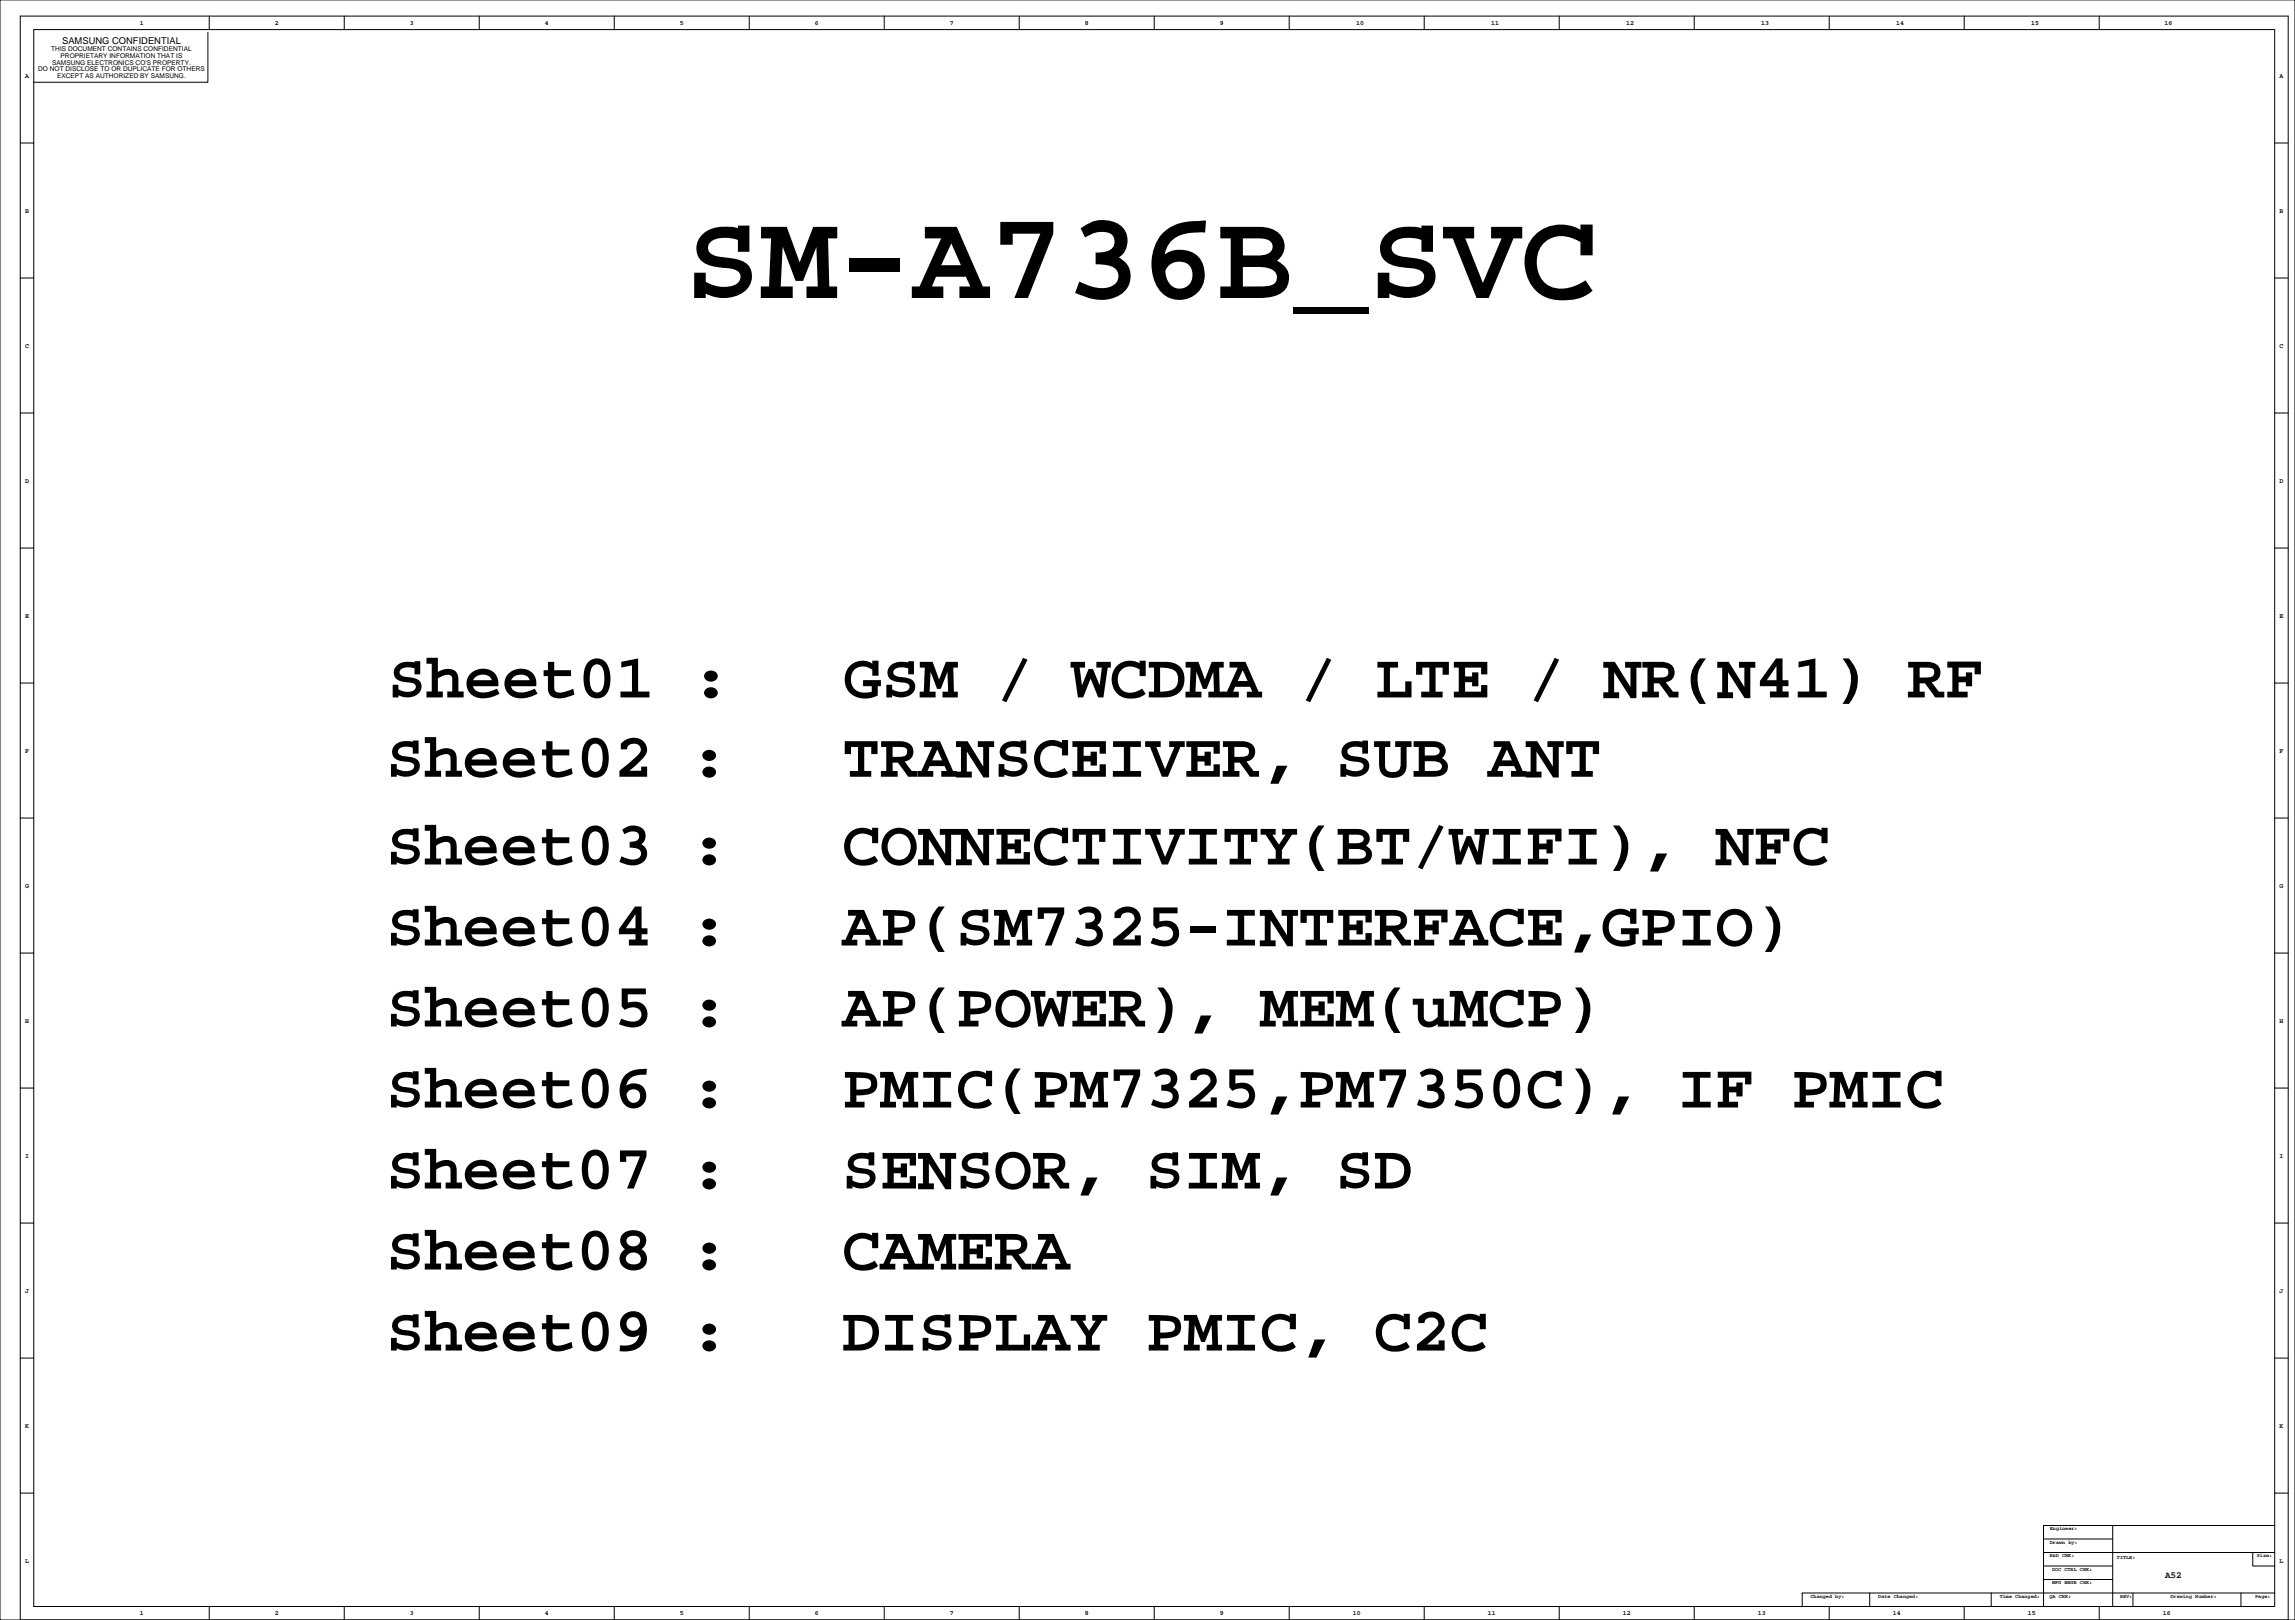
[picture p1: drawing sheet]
<svg xmlns="http://www.w3.org/2000/svg" width="1727mm" height="1219mm" viewBox="0 0 1727 1219" stroke-linecap="round" stroke-linejoin="round" font-family="sans-serif">
<defs><g id="words">
<text font-size="95.2" x="516" y="224">SM-A736B_SVC</text>
<g font-size="47.6">
<text x="292" y="525">Sheet01 :</text>
<text x="635" y="525">GSM / WCDMA / LTE / NR(N41) RF</text>
<text x="291" y="584">Sheet02 :</text>
<text x="634" y="584">TRANSCEIVER, SUB ANT</text>
<text x="291" y="650">Sheet03 :</text>
<text x="634" y="650">CONNECTIVITY(BT/WIFI), NFC</text>
<text x="291" y="711">Sheet04 :</text>
<text x="634" y="711">AP(SM7325-INTERFACE,GPIO)</text>
<text x="291" y="772">Sheet05 :</text>
<text x="634" y="772">AP(POWER), MEM(uMCP)</text>
<text x="291" y="833">Sheet06 :</text>
<text x="634" y="833">PMIC(PM7325,PM7350C), IF PMIC</text>
<text x="291" y="894">Sheet07 :</text>
<text x="634" y="894">SENSOR, SIM, SD</text>
<text x="291" y="955">Sheet08 :</text>
<text x="634" y="955">CAMERA</text>
<text x="291" y="1016">Sheet09 :</text>
<text x="634" y="1016">DISPLAY PMIC, C2C</text>
</g>
<g font-size="7.1">
<text x="47" y="33">SAMSUNG CONFIDENTIAL</text>
<text x="1629" y="1187">A52</text>
</g>
<g font-size="4.9">
<text x="105" y="19">1</text>
<text x="207" y="19">2</text>
<text x="308" y="19">3</text>
<text x="410" y="19">4</text>
<text x="511" y="19">5</text>
<text x="613" y="19">6</text>
<text x="715" y="19">7</text>
<text x="816" y="19">8</text>
<text x="918" y="19">9</text>
<text x="1020" y="19">10</text>
<text x="1122" y="19">11</text>
<text x="1224" y="19">12</text>
<text x="1325" y="19">13</text>
<text x="1427" y="19">14</text>
<text x="1528" y="19">15</text>
<text x="1629" y="19">16</text>
<text x="39" y="39">THIS DOCUMENT CONTAINS CONFIDENTIAL</text>
<text x="46" y="44">PROPRIETARY INFORMATION THAT IS</text>
<text x="29" y="54">DO NOT DISCLOSE TO OR DUPLICATE FOR OTHERS</text>
<text x="39" y="49">SAMSUNG ELECTRONICS CO'S PROPERTY.</text>
<text x="19" y="58">A</text>
<text x="43" y="59">EXCEPT AS AUTHORIZED BY SAMSUNG.</text>
<text x="1715" y="58">A</text>
<text x="19" y="160">B</text>
<text x="1715" y="160">B</text>
<text x="19" y="262">C</text>
<text x="1715" y="262">C</text>
<text x="19" y="363">D</text>
<text x="1715" y="363">D</text>
<text x="19" y="465">E</text>
<text x="1715" y="465">E</text>
<text x="19" y="566">F</text>
<text x="1715" y="566">F</text>
<text x="19" y="668">G</text>
<text x="1715" y="668">G</text>
<text x="19" y="769">H</text>
<text x="1715" y="769">H</text>
<text x="19" y="871">I</text>
<text x="1715" y="871">I</text>
<text x="19" y="973">J</text>
<text x="1715" y="973">J</text>
<text x="19" y="1074">K</text>
<text x="1715" y="1074">K</text>
<text x="19" y="1176">L</text>
<text x="1715" y="1176">L</text>
<text x="105" y="1215">1</text>
<text x="207" y="1215">2</text>
<text x="308" y="1215">3</text>
<text x="410" y="1215">4</text>
<text x="511" y="1215">5</text>
<text x="613" y="1215">6</text>
<text x="715" y="1215">7</text>
<text x="816" y="1215">8</text>
<text x="918" y="1215">9</text>
<text x="1018" y="1215">10</text>
<text x="1119" y="1215">11</text>
<text x="1221" y="1215">12</text>
<text x="1323" y="1215">13</text>
<text x="1424" y="1215">14</text>
<text x="1526" y="1215">15</text>
<text x="1627" y="1215">16</text>
</g>
<g font-size="3.9">
<text x="1542" y="1151">Engineer:</text>
<text x="1542" y="1162">Drawn by:</text>
<text x="1542" y="1172">R&amp;D CHK:</text>
<text x="1593" y="1173">TITLE:</text>
<text x="1698" y="1172">Size:</text>
<text x="1544" y="1182">DOC CTRL CHK:</text>
<text x="1544" y="1192">MFG ENGR CHK:</text>
<text x="1362" y="1202">Changed by:</text>
<text x="1413" y="1202">Date Changed:</text>
<text x="1505" y="1202">Time Changed:</text>
<text x="1542" y="1202">QA CHK:</text>
<text x="1595" y="1202">REV:</text>
<text x="1633" y="1202">Drawing Number:</text>
<text x="1697" y="1202">Page:</text>
</g>
</g></defs>
<g fill="none" stroke="#000" stroke-width=".75">
<path d="M0 0v1219h1727v-1219M15 12h1707v1207h-1707zM157 12v10M259 12v10M361 12v10M462 12v10M564 12v10M665 12v10M767 12v10M868 12v10M970 12v10M1072 12v10"/>
<path d="M1173 12v10M1275 12v10M1376 12v10M1478 12v10M1580 12v10M25 22h1687v1187h-1687zM156 24v38h-131M15 108h10M1712 108h10M15 209h10M1712 209h10M15 311h10"/>
<path d="M1712 311h10M15 412h10M1712 412h10M15 514h10M1712 514h10M15 615h10M1712 615h10M15 717h10M1712 717h10M15 819h10M1712 819h10M15 920h10"/>
<path d="M1712 920h10M15 1022h10M1712 1022h10M15 1123h10M1712 1123h10M1538 1158h52M1590 1148v61M1712 1148h-174v61M1538 1178h52M1538 1168h174M1695 1168v10h17M1407 1199v10"/>
<path d="M1498 1199v10M1538 1188h52M1605 1199v10M1686 1199v10M1712 1199h-356v10M157 1209v10M259 1209v10M361 1209v10M462 1209v10M564 1209v10M665 1209v10M767 1209v10"/>
<path d="M868 1209v10M970 1209v10M1072 1209v10M1173 1209v10M1275 1209v10M1376 1209v10M1478 1209v10M1580 1209v10"/>
</g>
<use href="#words"/>
</svg>
